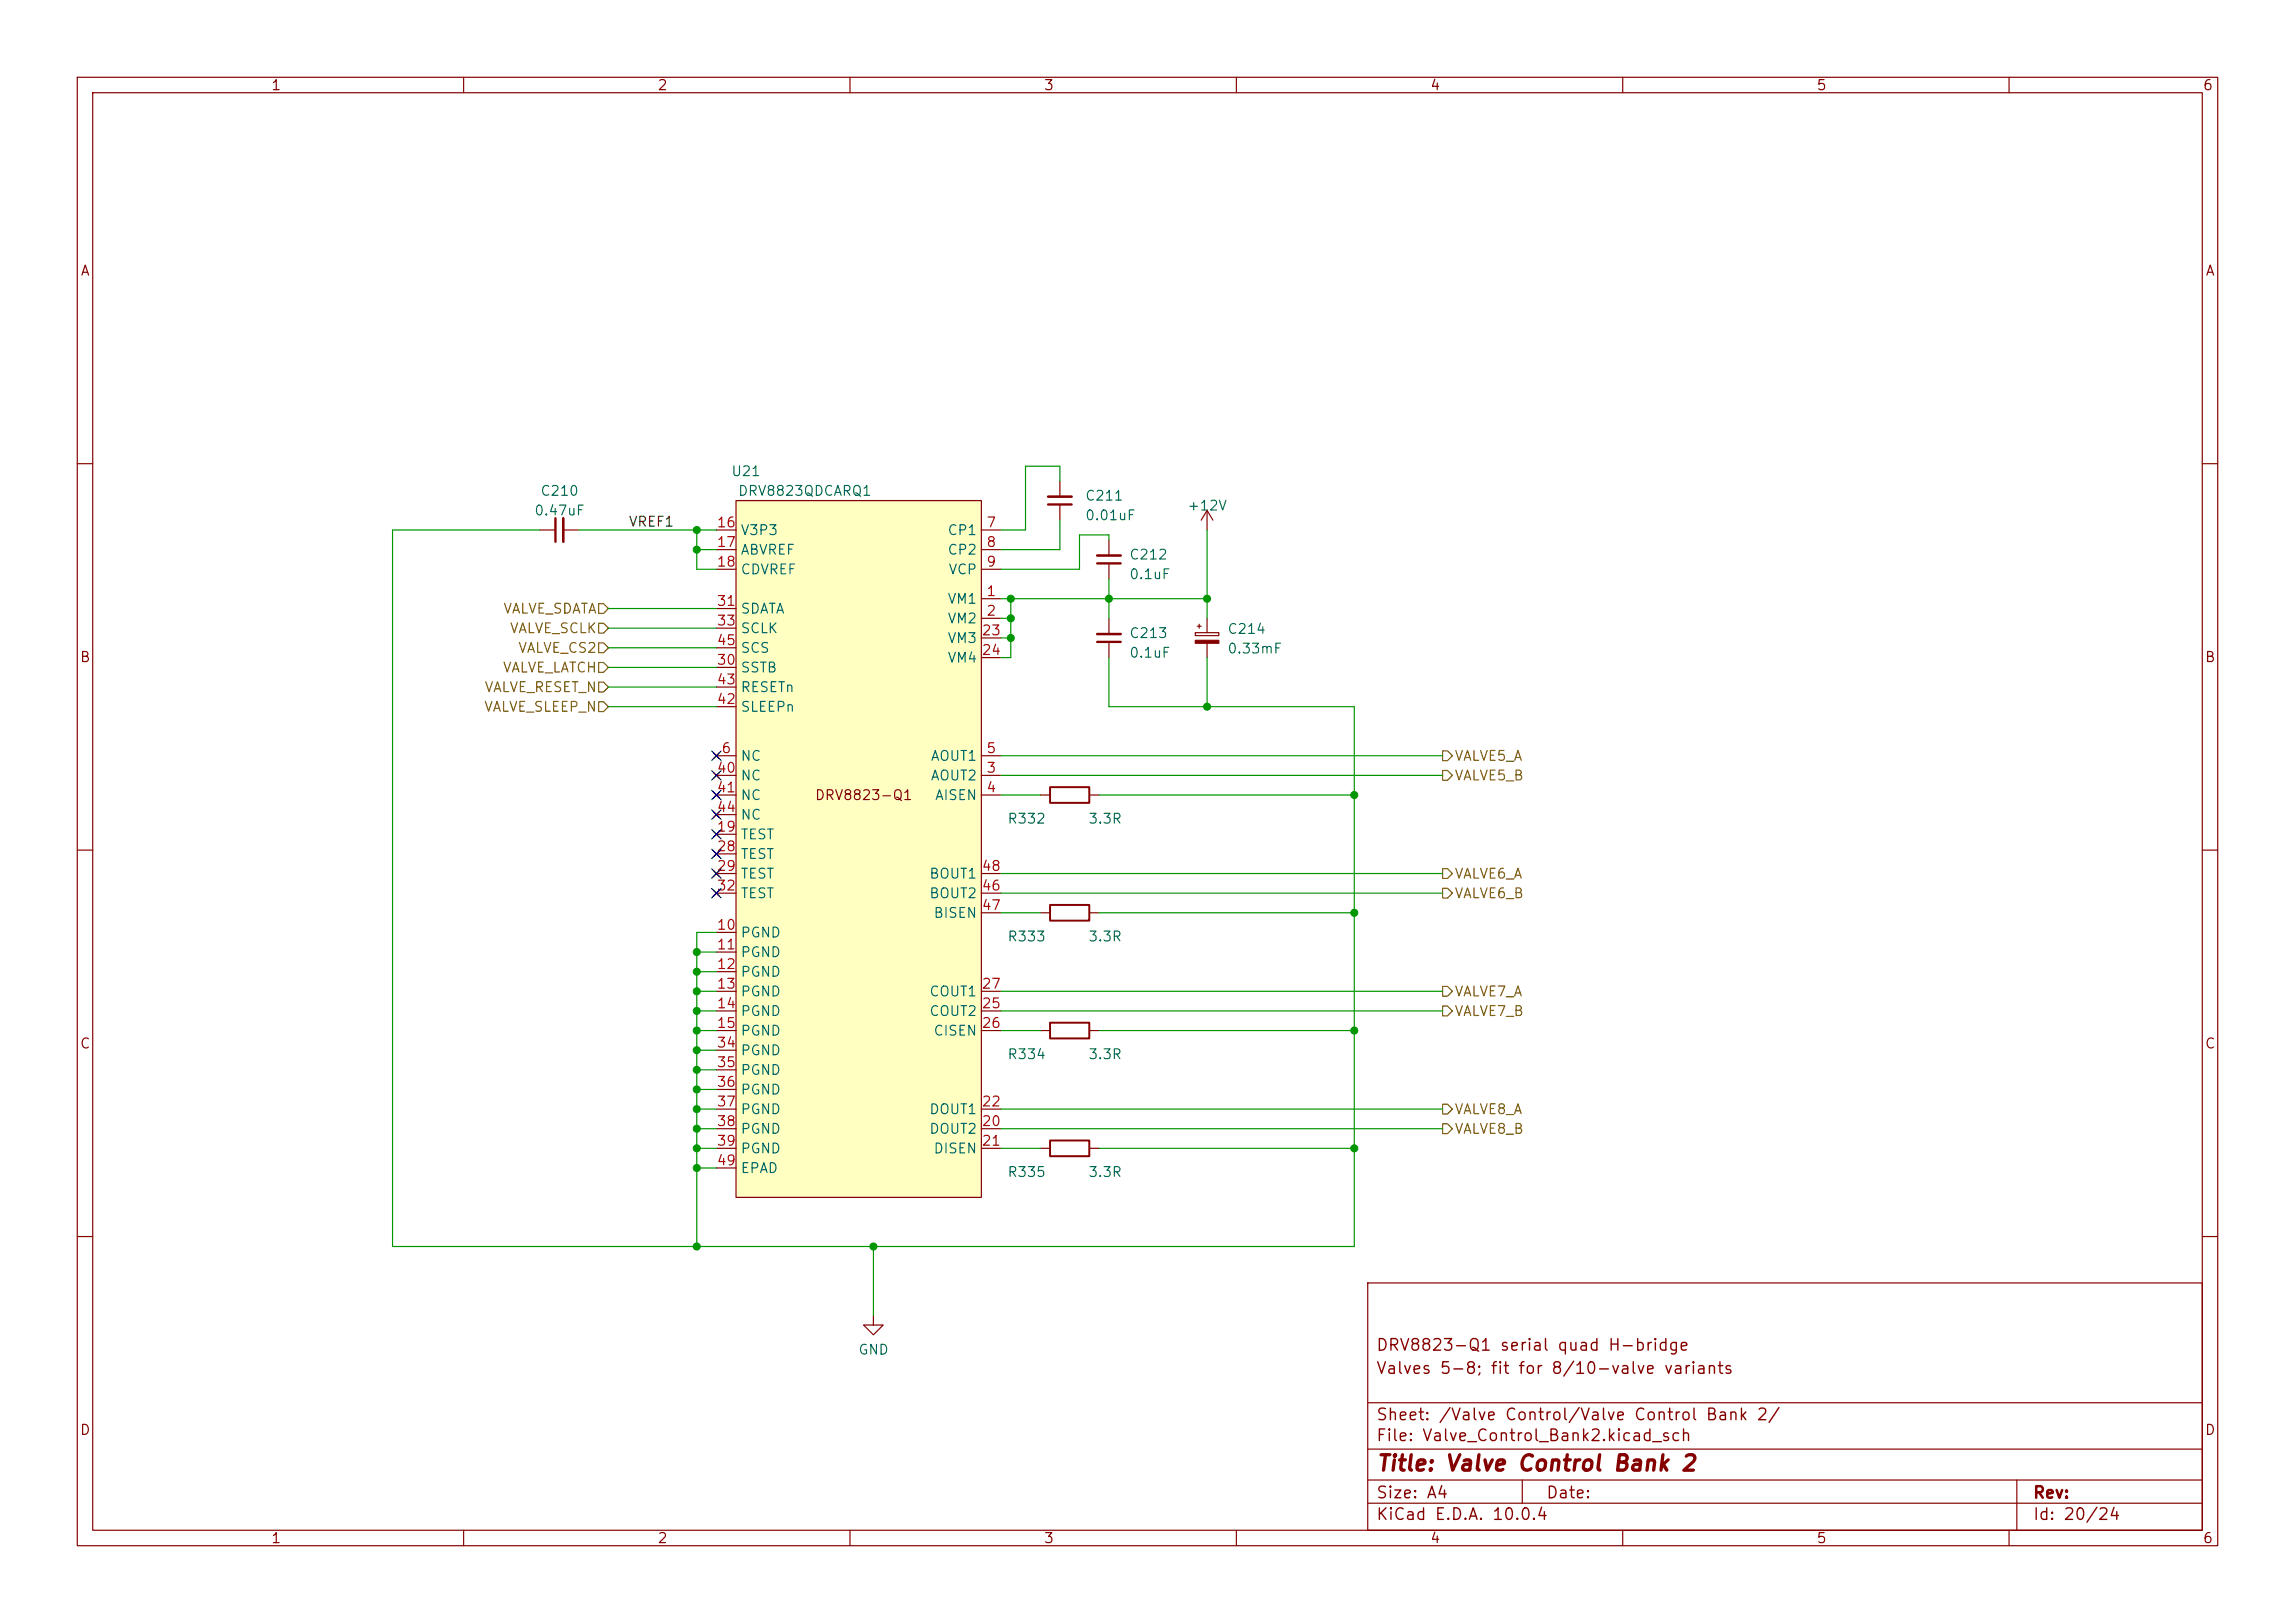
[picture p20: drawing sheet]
<svg xmlns="http://www.w3.org/2000/svg" width="297mm" height="210mm" viewBox="0 0 297 210" stroke-linecap="round" stroke-linejoin="round" font-family="sans-serif">
<defs><g id="words">
<text font-size="2" fill="#840000" x="178" y="190.8">Title: Valve Control Bank 2</text>
<g font-size="1.5" fill="#840000">
<text x="178" y="178.2">Valves 5-8; fit for 8/10-valve variants</text>
<text x="178" y="175.2">DRV8823-Q1 serial quad H-bridge</text>
<text x="178" y="184.2">Sheet: /Valve Control/Valve Control Bank 2/</text>
<text x="178" y="186.9">File: Valve_Control_Bank2.kicad_sch</text>
<text x="178" y="197.1">KiCad E.D.A. 10.0.4</text>
<text x="178" y="194.3">Size: A4</text>
<text x="200" y="194.3">Date:</text>
<text x="263" y="194.3">Rev:</text>
<text x="263" y="197.1">Id: 20/24</text>
</g>
<g font-size="1.3" fill="#840000">
<text x="35" y="12">1</text>
<text x="85" y="12">2</text>
<text x="135" y="12">3</text>
<text x="185" y="12">4</text>
<text x="235" y="12">5</text>
<text x="285" y="12">6</text>
<text x="10.3" y="36">A</text>
<text x="285.3" y="36">A</text>
<text x="10.3" y="86">B</text>
<text x="285.3" y="86">B</text>
<text x="105.4" y="103.8">DRV8823-Q1</text>
<text x="10.3" y="136">C</text>
<text x="285.3" y="136">C</text>
<text x="10.3" y="186">D</text>
<text x="285.3" y="186">D</text>
<text x="35" y="200">1</text>
<text x="85" y="200">2</text>
<text x="135" y="200">3</text>
<text x="185" y="200">4</text>
<text x="235" y="200">5</text>
<text x="285" y="200">6</text>
</g>
<g font-size="1.3" fill="#006464">
<text x="69.8" y="64.5">C210</text>
<text x="94.5" y="61.9">U21</text>
<text x="95.4" y="64.5">DRV8823QDCARQ1</text>
<text x="140.3" y="65.1">C211</text>
<text x="69.1" y="67">0.47uF</text>
<text x="95.8" y="69.6">V3P3</text>
<text x="122.5" y="69.6">CP1</text>
<text x="140.3" y="67.6">0.01uF</text>
<text x="153.6" y="66.4">+12V</text>
<text x="95.8" y="72.1">ABVREF</text>
<text x="95.8" y="74.6">CDVREF</text>
<text x="122.5" y="72.1">CP2</text>
<text x="122.7" y="74.6">VCP</text>
<text x="146.1" y="72.7">C212</text>
<text x="146.1" y="75.3">0.1uF</text>
<text x="95.8" y="79.7">SDATA</text>
<text x="95.8" y="82.3">SCLK</text>
<text x="122.5" y="78.4">VM1</text>
<text x="122.5" y="81">VM2</text>
<text x="122.5" y="83.5">VM3</text>
<text x="146.1" y="82.9">C213</text>
<text x="158.8" y="82.3">C214</text>
<text x="95.8" y="87.3">SSTB</text>
<text x="95.8" y="89.9">RESETn</text>
<text x="95.8" y="84.8">SCS</text>
<text x="122.5" y="86.1">VM4</text>
<text x="146.1" y="85.4">0.1uF</text>
<text x="158.8" y="84.9">0.33mF</text>
<text x="95.8" y="92.4">SLEEPn</text>
<text x="95.8" y="98.8">NC</text>
<text x="95.8" y="101.3">NC</text>
<text x="120.4" y="101.3">AOUT2</text>
<text x="120.4" y="98.8">AOUT1</text>
<text x="95.8" y="103.8">NC</text>
<text x="95.8" y="106.4">NC</text>
<text x="120.9" y="103.8">AISEN</text>
<text x="130.3" y="106.9">R332</text>
<text x="140.8" y="106.9">3.3R</text>
<text x="95.8" y="108.9">TEST</text>
<text x="95.8" y="111.5">TEST</text>
<text x="95.8" y="114">TEST</text>
<text x="95.8" y="116.5">TEST</text>
<text x="120.2" y="116.5">BOUT2</text>
<text x="120.2" y="114">BOUT1</text>
<text x="120.7" y="119.1">BISEN</text>
<text x="95.8" y="121.6">PGND</text>
<text x="95.8" y="124.2">PGND</text>
<text x="130.3" y="122.1">R333</text>
<text x="140.8" y="122.1">3.3R</text>
<text x="95.8" y="126.7">PGND</text>
<text x="95.8" y="129.2">PGND</text>
<text x="95.8" y="131.8">PGND</text>
<text x="120.2" y="131.8">COUT2</text>
<text x="120.2" y="129.2">COUT1</text>
<text x="95.8" y="134.3">PGND</text>
<text x="95.8" y="136.9">PGND</text>
<text x="120.7" y="134.3">CISEN</text>
<text x="130.3" y="137.4">R334</text>
<text x="140.8" y="137.4">3.3R</text>
<text x="95.8" y="139.4">PGND</text>
<text x="95.8" y="141.9">PGND</text>
<text x="95.8" y="144.5">PGND</text>
<text x="95.8" y="147">PGND</text>
<text x="95.8" y="149.6">PGND</text>
<text x="120.2" y="147">DOUT2</text>
<text x="120.2" y="144.5">DOUT1</text>
<text x="120.7" y="149.6">DISEN</text>
<text x="95.8" y="152.1">EPAD</text>
<text x="130.3" y="152.6">R335</text>
<text x="140.8" y="152.6">3.3R</text>
<text x="111" y="175.6">GND</text>
</g>
<text font-size="1.3" fill="#0f0f0f" x="81.3" y="68.5">VREF1</text>
<g font-size="1.3" fill="#a90000">
<text x="92.7" y="68.6">16</text>
<text x="92.7" y="71.1">17</text>
<text x="127.6" y="68.6">7</text>
<text x="127.6" y="71.1">8</text>
<text x="92.7" y="73.6">18</text>
<text x="127.6" y="77.4">1</text>
<text x="127.6" y="73.6">9</text>
<text x="92.7" y="78.7">31</text>
<text x="92.7" y="81.3">33</text>
<text x="92.7" y="83.8">45</text>
<text x="127" y="82.5">23</text>
<text x="127.6" y="80">2</text>
<text x="92.7" y="86.3">30</text>
<text x="92.7" y="88.9">43</text>
<text x="127" y="85.1">24</text>
<text x="92.7" y="91.4">42</text>
<text x="92.7" y="100.3">40</text>
<text x="93.3" y="97.8">6</text>
<text x="127.6" y="100.3">3</text>
<text x="127.6" y="97.8">5</text>
<text x="92.7" y="107.9">19</text>
<text x="92.7" y="102.8">41</text>
<text x="92.7" y="105.4">44</text>
<text x="127.6" y="102.8">4</text>
<text x="92.7" y="110.5">28</text>
<text x="92.7" y="113">29</text>
<text x="127" y="113">48</text>
<text x="92.7" y="115.5">32</text>
<text x="127" y="115.5">46</text>
<text x="127" y="118.1">47</text>
<text x="92.7" y="120.6">10</text>
<text x="92.7" y="123.2">11</text>
<text x="92.7" y="125.7">12</text>
<text x="92.7" y="128.2">13</text>
<text x="92.7" y="130.8">14</text>
<text x="127" y="130.8">25</text>
<text x="127" y="128.2">27</text>
<text x="92.7" y="133.3">15</text>
<text x="92.7" y="135.9">34</text>
<text x="127" y="133.3">26</text>
<text x="92.7" y="138.4">35</text>
<text x="92.7" y="140.9">36</text>
<text x="92.7" y="143.5">37</text>
<text x="127" y="143.5">22</text>
<text x="92.7" y="146">38</text>
<text x="92.7" y="148.6">39</text>
<text x="127" y="146">20</text>
<text x="127" y="148.6">21</text>
<text x="92.7" y="151.1">49</text>
</g>
<g font-size="1.3" fill="#725600">
<text x="65" y="79.7">VALVE_SDATA</text>
<text x="65.9" y="82.3">VALVE_SCLK</text>
<text x="62.6" y="89.9">VALVE_RESET_N</text>
<text x="65" y="87.3">VALVE_LATCH</text>
<text x="67" y="84.8">VALVE_CS2</text>
<text x="62.6" y="92.4">VALVE_SLEEP_N</text>
<text x="188.2" y="98.8">VALVE5_A</text>
<text x="188.2" y="101.3">VALVE5_B</text>
<text x="188.2" y="116.5">VALVE6_B</text>
<text x="188.2" y="114">VALVE6_A</text>
<text x="188.2" y="129.2">VALVE7_A</text>
<text x="188.2" y="131.8">VALVE7_B</text>
<text x="188.2" y="147">VALVE8_B</text>
<text x="188.2" y="144.5">VALVE8_A</text>
</g>
</g></defs>
<g fill="none" stroke="#840000" stroke-width=".15">
<path d="M10 10h277v190h-277zM12 12h273v186h-273zM60 10v2M110 10v2M160 10v2M210 10v2M260 10v2M10 60h2M69.8 68.6h2.1M72.9 68.6h2M285 60h2M10 110h2"/>
<path d="M285 110h2M134.6 133.4h1.3M141 133.4h1.2M10 160h2M113 170.2v1.3h1.3l-1.3 1.2-1.2-1.2h1.2M177 166h108v32h-108zM285 160h2M60 198v2M110 198v2M160 198v2M177 194.5h108M177 191.5h108"/>
<path d="M177 187.5h108M177 181.5h108M197 191.5v3M210 198v2M260 198v2M261 191.5v6.5"/>
</g>
<path d="M135.9 132.3h5.1v2.1h-5.1z" fill="none" stroke="#840000" stroke-width=".25"/>
<path d="M71.9 67.1v3" fill="none" stroke="#840000" stroke-width=".3"/>
<path d="M72.9 67.1v3" fill="none" stroke="#840000" stroke-width=".33"/>
<path d="M95.2 64.8h31.8v90.1h-31.8z" fill="#ffffc2"/>
<g fill="none" stroke="#840000" stroke-width=".15">
<path d="M92.7 68.6h2.5M92.7 71.1h2.5M92.7 73.7h2.5M92.7 78.7h2.5M95.2 64.8h31.8v90.1h-31.8zM127 77.5h2.5M127 68.6h2.5M127 71.1h2.5M127 73.7h2.5M137.2 62.2v2.1M137.2 65.3v2M143.5 69.9v2"/>
<path d="M143.5 72.9v2M156.2 66v2.6M156.2 66l-.8 1.3M156.2 66l.8 1.3M92.3 97.4l.8 .8M92.3 99.9l.8 .8M92.7 97.8h2.5M92.7 86.4h2.5M92.7 81.3h2.5M92.7 91.4h2.5M92.7 88.9h2.5M92.7 83.8h2.5"/>
<path d="M93.1 97.4l-.8 .8M93.1 99.9l-.8 .8M127 80h2.5M127 97.8h2.5M127 82.6h2.5M127 85.1h2.5M143.5 80v2M143.5 83.1v2M154.7 81.9h3v.3h-3zM154.9 81h.5M155.2 80.8v.5M156.2 80v1.9"/>
<path d="M156.2 83.2v1.9M92.3 107.6l.8 .7M92.3 110.1l.8 .8M92.3 112.6l.8 .8M92.3 115.2l.8 .8M92.3 102.5l.8 .8M92.3 105l.8 .8M92.7 100.3h2.5M92.7 102.9h2.5M92.7 108h2.5M92.7 110.5h2.5M92.7 113h2.5"/>
<path d="M92.7 115.6h2.5M92.7 105.4h2.5M93.1 107.6l-.8 .7M93.1 110.1l-.8 .8M93.1 112.6l-.8 .8M93.1 115.2l-.8 .8M93.1 102.5l-.8 .8M93.1 105l-.8 .8M127 100.3h2.5M127 102.9h2.5M127 113h2.5M127 115.6h2.5"/>
<path d="M127 118.1h2.5M134.6 102.9h1.3M134.6 118.1h1.3M141 102.9h1.2M141 118.1h1.2M92.7 120.7h2.5M92.7 123.2h2.5M92.7 125.7h2.5M92.7 128.3h2.5M92.7 130.8h2.5M92.7 133.4h2.5M92.7 135.9h2.5"/>
<path d="M92.7 138.4h2.5M127 128.3h2.5M127 130.8h2.5M127 133.4h2.5M92.7 146.1h2.5M92.7 148.6h2.5M92.7 143.5h2.5M92.7 141h2.5M92.7 151.1h2.5M127 146.1h2.5M127 148.6h2.5M127 143.5h2.5"/>
<path d="M134.6 148.6h1.3M141 148.6h1.2"/>
</g>
<path d="M135.9 117.1h5.1v2h-5.1zM135.9 101.9h5.1v2h-5.1zM135.9 147.6h5.1v2h-5.1z" fill="none" stroke="#840000" stroke-width=".25"/>
<path d="M135.6 65.3h3.1M142 72.9h3M142 83.1h3" fill="none" stroke="#840000" stroke-width=".3"/>
<path d="M135.6 64.3h3.1M142 71.9h3M142 82h3" fill="none" stroke="#840000" stroke-width=".33"/>
<path d="M154.7 82.9h3v.3h-3z" fill="#840000" stroke="#840000" stroke-width=".15"/>
<g fill="none" stroke="#725600" stroke-width=".15">
<path d="M77.5 78.1h.6l.6 .6-.6 .7h-.6zM77.5 85.7h.6l.6 .7-.6 .6h-.6zM77.5 83.2h.6l.6 .6-.6 .7h-.6zM77.5 80.6h.6l.6 .7-.6 .6h-.6zM77.5 88.3h.6l.6 .6-.6 .6h-.6zM77.5 90.8h.6l.6 .6-.6 .7h-.6zM186.7 97.2h.6l.7 .6-.7 .6h-.6zM186.7 99.7h.6l.7 .6-.7 .7h-.6zM186.7 114.9h.6l.7 .7-.7 .6h-.6zM186.7 112.4h.6l.7 .6-.7 .7h-.6zM186.7 127.6h.6l.7 .7-.7 .6h-.6zM186.7 130.2h.6l.7 .6-.7 .6h-.6z"/>
<path d="M186.7 145.4h.6l.7 .7-.7 .6h-.6zM186.7 142.9h.6l.7 .6-.7 .6h-.6z"/>
</g>
<g fill="none" stroke="#009600" stroke-width=".15">
<path d="M69.8 68.6h-19v92.7h124.5v-69.9h-31.8v-6.3M74.9 68.6h17.8M78.7 78.7h14M90.2 68.6v5.1h2.5M90.2 71.1h2.5M129.5 77.5h26.7M130.8 77.5v7.6h-1.3M137.2 62.2v-1.9h-4.5v8.3h-3.2M137.2 67.3v3.8h-7.7M143.5 69.9v-.7h-3.8v4.5h-10.2M143.5 74.9v5.1M156.2 68.6v11.4"/>
<path d="M78.7 81.3h14M78.7 91.4h14M78.7 83.8h14M78.7 86.4h14M78.7 88.9h14M129.5 97.8h57.2M129.5 80h1.3M129.5 82.6h1.3M156.2 85.1v6.3M129.5 118.1h5.1M129.5 102.9h5.1M129.5 115.6h57.2"/>
<path d="M129.5 113h57.2M129.5 100.3h57.2M142.2 118.1h33.1M142.2 102.9h33.1M90.2 133.4h2.5M90.2 138.4h2.5M90.2 128.3h2.5M90.2 130.8h2.5M90.2 125.7h2.5M90.2 123.2h2.5M90.2 135.9h2.5M92.7 120.7h-2.5v40.6"/>
<path d="M129.5 133.4h5.1M129.5 128.3h57.2M129.5 130.8h57.2M142.2 133.4h33.1M90.2 141h2.5M90.2 146.1h2.5M90.2 143.5h2.5M90.2 148.6h2.5M90.2 151.1h2.5M129.5 146.1h57.2M129.5 143.5h57.2M129.5 148.6h5.1"/>
<path d="M142.2 148.6h33.1M113 161.3v8.9"/>
</g>
<g fill="none" stroke="#000084" stroke-width=".15">
<path d="M92.1 97.2l1.2 1.2M92.1 99.7l1.2 1.2M93.3 97.2l-1.2 1.2M93.3 99.7l-1.2 1.2M92.1 104.8l1.2 1.2M92.1 102.3l1.2 1.2M92.1 112.4l1.2 1.2M92.1 109.9l1.2 1.2M92.1 107.3l1.2 1.3M92.1 115l1.2 1.2M93.3 104.8l-1.2 1.2M93.3 102.3l-1.2 1.2"/>
<path d="M93.3 112.4l-1.2 1.2M93.3 109.9l-1.2 1.2M93.3 107.3l-1.2 1.3M93.3 115l-1.2 1.2"/>
</g>
<g fill="#009600" stroke="#009600" stroke-width=".13">
<circle cx="90.2" cy="128.3" r=".46"/>
<circle cx="90.2" cy="125.7" r=".46"/>
<circle cx="90.2" cy="130.8" r=".46"/>
<circle cx="90.2" cy="123.2" r=".46"/>
<circle cx="90.2" cy="135.9" r=".46"/>
<circle cx="90.2" cy="133.4" r=".46"/>
<circle cx="90.2" cy="138.4" r=".46"/>
<circle cx="90.2" cy="161.3" r=".46"/>
<circle cx="90.2" cy="148.6" r=".46"/>
<circle cx="90.2" cy="151.1" r=".46"/>
<circle cx="90.2" cy="146.1" r=".46"/>
<circle cx="90.2" cy="143.5" r=".46"/>
<circle cx="90.2" cy="141" r=".46"/>
<circle cx="175.3" cy="118.1" r=".46"/>
<circle cx="175.3" cy="148.6" r=".46"/>
<circle cx="113" cy="161.3" r=".46"/>
<circle cx="175.3" cy="133.4" r=".46"/>
<circle cx="175.3" cy="102.9" r=".46"/>
<circle cx="156.2" cy="91.4" r=".46"/>
<circle cx="156.2" cy="77.5" r=".46"/>
<circle cx="143.5" cy="77.5" r=".46"/>
<circle cx="130.8" cy="77.5" r=".46"/>
<circle cx="130.8" cy="82.6" r=".46"/>
<circle cx="90.2" cy="71.1" r=".46"/>
<circle cx="90.2" cy="68.6" r=".46"/>
<circle cx="130.8" cy="80" r=".46"/>
</g>
<use href="#words"/>
</svg>
